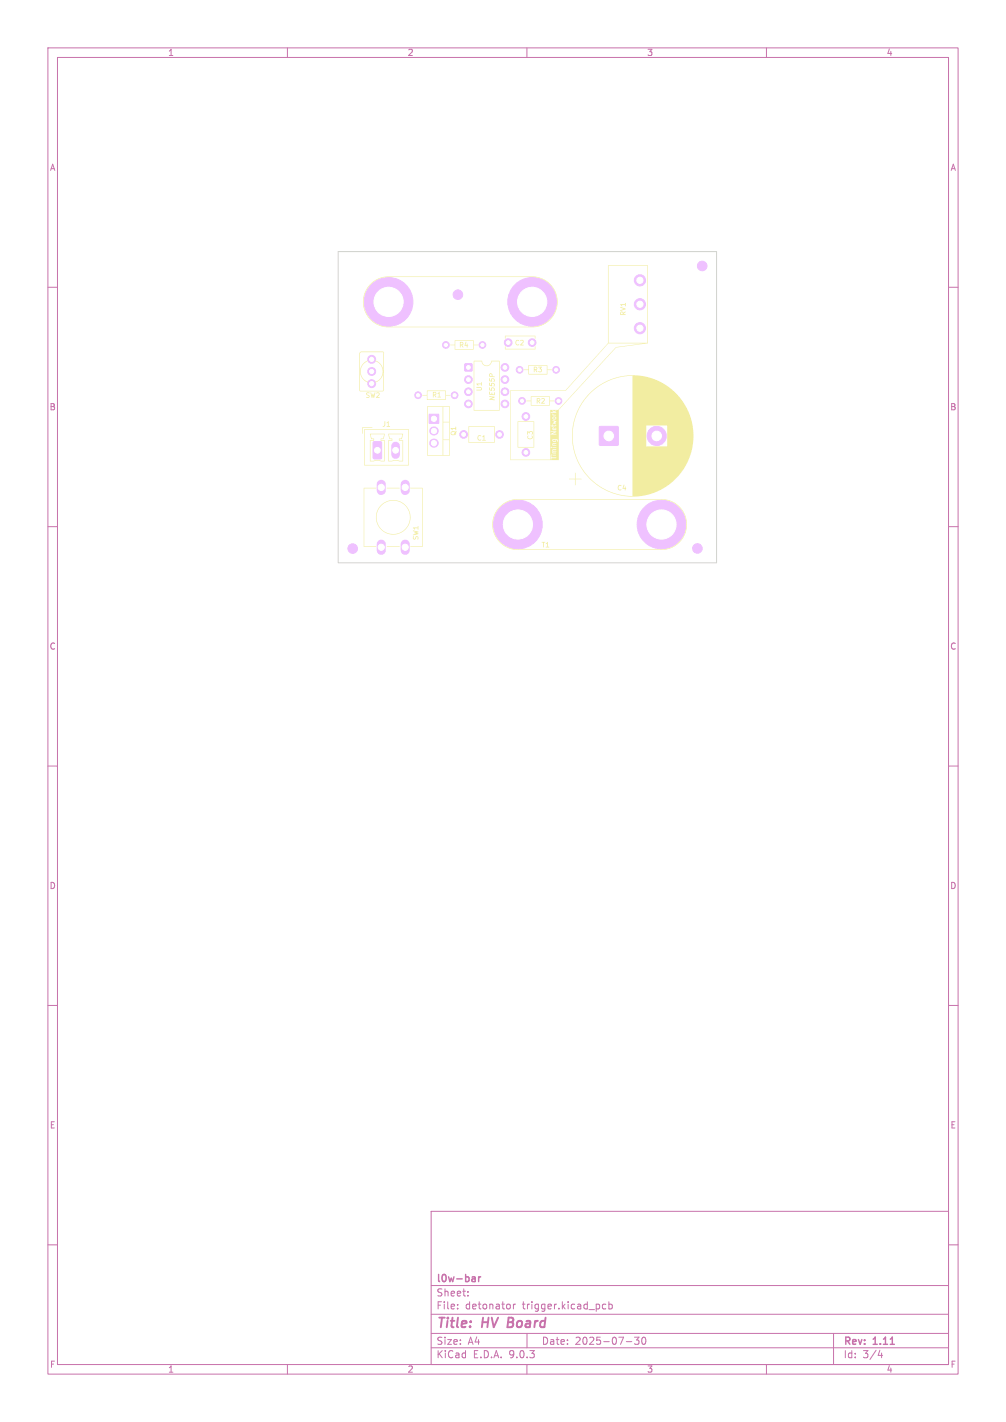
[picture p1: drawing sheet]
<svg xmlns="http://www.w3.org/2000/svg" width="210mm" height="297mm" viewBox="0 0 210 297" stroke-linecap="round" stroke-linejoin="round" font-family="sans-serif">
<defs><g id="words">
<g font-size="2.8" fill="#c872ab">
<text x="91" y="277.9">Title:</text>
<text x="100.7" y="277.9">HV Board</text>
</g>
<g font-size="2.1" fill="#c872ab">
<text x="91" y="268.2">l0w-bar</text>
<text x="91" y="273.7">File:</text>
<text x="91" y="271">Sheet:</text>
<text x="97.1" y="273.7">detonator</text>
<text x="109.1" y="273.7">trigger.kicad_pcb</text>
<text x="91" y="281.1">Size:</text>
<text x="97.7" y="281.1">A4</text>
<text x="113" y="281.1">Date:</text>
<text x="120" y="281.1">2025-07-30</text>
<text x="176" y="281.3">Rev:</text>
<text x="182.4" y="281.3">1.11</text>
<text x="91" y="283.9">KiCad</text>
<text x="98.7" y="283.9">E.D.A.</text>
<text x="106.3" y="283.9">9.0.3</text>
<text x="176" y="283.9">Id:</text>
<text x="180.1" y="283.9">3/4</text>
</g>
<g font-size="1.8" fill="#c872ab">
<text x="35" y="11.9">1</text>
<text x="85" y="11.9">2</text>
<text x="135" y="11.9">3</text>
<text x="185" y="11.9">4</text>
<text x="10.3" y="35.9">A</text>
<text x="198.4" y="35.9">A</text>
<text x="10.3" y="85.9">B</text>
<text x="198.3" y="85.9">B</text>
<text x="10.3" y="135.9">C</text>
<text x="198.3" y="135.9">C</text>
<text x="10.3" y="185.9">D</text>
<text x="198.3" y="185.9">D</text>
<text x="10.3" y="235.9">E</text>
<text x="198.3" y="235.9">E</text>
<text x="10.3" y="285.9">F</text>
<text x="35" y="286.9">1</text>
<text x="85" y="286.9">2</text>
<text x="135" y="286.9">3</text>
<text x="185" y="286.9">4</text>
<text x="198.4" y="285.9">F</text>
</g>
</g></defs>
<g fill="none" stroke="#c872ab" stroke-width=".21">
<path d="M10 10h190v277h-190zM12 12h186v273h-186zM60 10v2M110 10v2M160 10v2M10 60h2M198 60h2M10 110h2M198 110h2M10 160h2M198 160h2M10 210h2"/>
<path d="M198 210h2M90 253h108v32h-108zM10 260h2M90 278.5h108M90 274.5h108M90 268.5h108M95.5 273.2v.2M95.5 272.5v.1M97.7 270.5v.2M97.7 269.8v.1M107.2 272.4v1M107.6 272.4l-.4 .3"/>
<path d="M110 278.5v3M126.5 272.5l-.5-.1-.3 .3 .2 .6h.6M127.1 272.5l.4-.1 .3 .3-.1 .6h-.6M127.1 271.9v1.5M132.5 279.3h.9l-.5 .6 .4 .1v.6l-.2 .2-.6-.2M134.1 279.4l.2-.1a.8 .8 0 0 1 .5 .7 .8 .8 0 0 1-.5 .8l-.2-.2-.1-.4zM174 278.5v6.5M198 260h2M60 285v2M90 281.5h108M110 285v2M130.7 280.2h1.2"/>
<path d="M160 285v2M183.7 282l-.4 1.1h.9M184 282.6v1"/>
</g>
<path d="M99 266.7l.2 .2v.8M99.2 267.6l-.5 .1M99.2 267l-.5 .1M99.9 266.7v1M100.3 266.7l-.4 .3" fill="none" stroke="#c872ab" stroke-width=".3"/>
<g fill="#efc1ff" stroke="#efc1ff" stroke-width=".21">
<path d="M125.2 89.1h3.8v3.9h-3.8z"/>
<path d="M78 92.3h1.4l.3 .1v3.2l-.2 .2-1.4 .1-.2-.2z"/>
<path d="M97.1 76h1.4v1.5h-1.4z"/>
<path d="M89.6 86.5h2v1.9h-2z"/>
<circle cx="95.6" cy="61.6" r="1"/>
<circle cx="94.9" cy="82.6" r=".7"/>
<circle cx="87.3" cy="82.6" r=".7"/>
<circle cx="138.1" cy="109.6" r="5.1"/>
<circle cx="108.1" cy="109.6" r="5.1"/>
<circle cx="93.1" cy="72.1" r=".7"/>
<circle cx="100.7" cy="72.1" r=".7"/>
<circle cx="106.1" cy="71.6" r=".8"/>
<circle cx="111.1" cy="71.6" r=".8"/>
<circle cx="108.5" cy="77.2" r=".7"/>
<circle cx="116.1" cy="77.2" r=".7"/>
<circle cx="73.6" cy="114.6" r="1"/>
<circle cx="137.1" cy="91.1" r="2"/>
<circle cx="77.6" cy="80.1" r=".83"/>
<circle cx="77.6" cy="77.6" r=".83"/>
<circle cx="77.6" cy="75.1" r=".83"/>
<circle cx="116.6" cy="83.7" r=".7"/>
<circle cx="109" cy="83.7" r=".7"/>
<circle cx="96.8" cy="90.7" r=".8"/>
<circle cx="104.3" cy="90.7" r=".8"/>
<circle cx="109.8" cy="87" r=".8"/>
<circle cx="109.8" cy="94.5" r=".8"/>
<circle cx="133.6" cy="58.6" r="1.17"/>
<circle cx="133.6" cy="63.6" r="1.17"/>
<circle cx="133.6" cy="68.6" r="1.17"/>
<circle cx="111.1" cy="63.1" r="5.1"/>
<circle cx="81.1" cy="63.1" r="5.1"/>
<circle cx="97.8" cy="79.3" r=".8"/>
<circle cx="97.8" cy="81.8" r=".8"/>
<circle cx="97.8" cy="84.4" r=".8"/>
<circle cx="105.4" cy="84.4" r=".8"/>
<circle cx="105.4" cy="81.8" r=".8"/>
<circle cx="105.4" cy="79.3" r=".8"/>
<circle cx="105.4" cy="76.7" r=".8"/>
<circle cx="145.6" cy="114.6" r="1"/>
<circle cx="146.6" cy="55.6" r="1"/>
</g>
<path d="M82.6 93.2v1.8" fill="none" stroke="#efc1ff" stroke-width="1.8"/>
<path d="M90.5 90h.1M90.5 92.6h.1M79.6 101.2v1.3M79.6 113.7v1.3M84.6 101.2v1.3M84.6 113.7v1.3" fill="none" stroke="#efc1ff" stroke-width="1.9"/>
<g fill="#f2eda1">
<path d="M114.2 113.2l.2 .1v.9h.2v.1h-.7l.3-.1v-.7h-.3z"/>
<path d="M113.1 113.2l.7 .1h-.3v1l-.1-1h-.3z"/>
<path d="M104.3 105.9a5.3 5.3 0 0 1 3.8-1.7h30a5.3 5.3 0 0 1 5.3 5.4 5.3 5.3 0 0 1-5.3 5.3h-30a5.3 5.3 0 0 1-5.3-5.6h.1a5.2 5.2 0 0 0 5.2 5.4h30a5.2 5.2 0 0 0 5.2-5.2 5.2 5.2 0 0 0-5.2-5.1h-30a5.2 5.2 0 0 0-5.2 4.9 .97 .97 0 0 1 0-1.1l.5-1.2z"/>
<path d="M76 101.9h2.5l-2.5 .1v12.1h2.5v.1h-2.6z"/>
<path d="M80.8 114.1l2.6 .1h-2.6z"/>
<path d="M85.7 101.9h2.6l-.1 12.3h-2.6l2.5-.1v-12.1h-2.4z"/>
<path d="M86.3 112l.2 .5 .3-.5h.4l.1 .2v.5h-.2l.1-.4-.1-.2-.4 .5h-.4l-.1-.2z"/>
<path d="M86.2 110.8l1.1 .2v.2l-.4 .1 .4 .2-1.1 .3v-.1l.7-.2-.4-.2 .4-.2-.7-.2z"/>
<path d="M79.4 105.6a3.6 3.6 0 0 1 5.8 .6 3.6 3.6 0 0 1-2.2 5.4 3.6 3.6 0 0 1-4.5-3.7h.1a3.5 3.5 0 0 0 5 3.3 3.5 3.5 0 0 0 .6-6 3.5 3.5 0 0 0-5.6 2.3v.4h-.1a3.6 3.6 0 0 1 .9-2.3z"/>
<path d="M86.2 110.2h1l.1-.3v.7h-.1v-.3h-.7v.3z"/>
<path d="M129.2 101.3h.4l.1 .2h-.1a.36 .36 0 0 0-.5 .4 .36 .36 0 0 0 .5 .3l.1 .1-.2 .1-.4-.2-.1-.4z"/>
<path d="M130.2 101.2l.2 .1-.3 .6h.3l.1-.3 .2 .4-.2 .4-.1-.3-.4-.1z"/>
<path d="M123.4 81.8a12.7 12.7 0 0 1 19.8 3.2 12.7 12.7 0 0 1-8.2 18.4 12.7 12.7 0 0 1-15.6-12.7h.1v.7a12.6 12.6 0 0 0 12.5 12.2v-10.4h7.3v-4.3h-4.4v4.3h-2.9v-14.7a12.6 12.6 0 0 0-12.5 12.2h-.1a12.7 12.7 0 0 1 4-8.9z"/>
<path d="M80.8 101.9l2.6 .1h-2.6z"/>
<path d="M118.8 100h1.2l.1-1.3v1.3l1.3 .1h-1.3v1.3l-.1-1.3h-1.2z"/>
<path d="M77.2 90.6h3.1l-.2 1.1h-.5v.2l.7 .1v4.3l-.8 .1a1.85 1.85 0 0 0-1.5 0l-.8-.1v-4.2h.1v4.1h.7a1.88 1.88 0 0 1 1.5 0h.7v-4.1l-.7-.1v-.4h.5l.2-.9h-2.8l.2 .9h.5v.4l-.9 .1 .1-.2h.7v-.2h-.5z"/>
<path d="M81.1 90.6h3l-.2 1.1h-.5v.2l.7 .1v4.3l-.8 .1a1.85 1.85 0 0 0-1.5 0l-.8-.1v-4.2h.1v4.1h.7a1.88 1.88 0 0 1 1.6 0h.6v-4.1l-.7-.1v-.4h.5l.2-.9h-2.8l.2 .9h.5v.4l-.9 .1 .1-.2h.7v-.2h-.5z"/>
<path d="M76 89.7l9.3-.1 .1 7.6h-9.4v-.1h9.2v-7.3h-9.1v7.3h-.1z"/>
<path d="M110.2 91l.1 .1a.36 .36 0 0 0 .3 .5 .36 .36 0 0 0 .4-.5v-.1l.2 .1v.4l-.6 .3-.5-.3z"/>
<path d="M110.1 90l.4 .3 .2-.3 .4 .1 .1 .2v.4h-.2v-.5h-.3l-.2 .3-.3-.2v.4l-.1 .1z"/>
<path d="M108.1 88h3.4v5.5l-3.4-.1h3.3v-5.3h-3.2v5.3h-.1z"/>
<path d="M113.1 83.2l.4-.1 .2 .2v.4l-.5 .4h.5v.2h-.7l.6-.8-.2-.2-.4 .1z"/>
<path d="M112.1 83.2l.6 .1 .1 .3-.3 .2 .2 .5-.4-.5h-.1v.5h-.1v-.6l.5-.2v-.2h-.4v.4h-.1z"/>
<path d="M109.9 83.7h.9l.1-.9h3.8l.1 .9 .9 .1h-.9l-.1 .9h-3.8l-.1-.1h3.8v-1.7h-3.7v1.7h-.1v-.8z"/>
<path d="M115.5 91.9h.5v.1l-.4 .1z"/>
<path d="M115.5 89.5l.1 .2-.1-.1z"/>
<path d="M115.5 87.2h.3l.2 .2-.4 .1z"/>
<path d="M129.5 65.2l.4-.1 .2 .2 .5-.2-.5 .5h.5v.2h-1.1v-.4h.1v.2h.4v-.3l-.5 .1z"/>
<path d="M129.5 64.1l1.1 .4-1.1 .4v-.1l.8-.3-.8-.2z"/>
<path d="M129.5 63.6l1-.1 .1-.2v.6l-.1 .1v-.3h-.7v.3z"/>
<path d="M127 55.4h8.3v16.3l-6.7 .9-12 13v10.5h-10l-.1-14.5 .1 14.4h8.3v-.6h.1v.5l.1-.2h1v-.2h-1v-.2l-.2 .1v-.4l.2 .2 .1-.2 .9 .1-1-.2-.2 .1v-1h.4v.7l.8-.1-.6-.1v-.2h.6l-.6-.2v-.2h.6v-.1l-1.2 .2v-.6l.2 .1 .1-.1h.9l-1-.1-.2 .1v-.7h.4l.1 .4 .7-.1-.6-.2v-.1h.6v-.2l-1.2 .2v-.8h.4l.3 .4 .4-.1 .1-.3 .2 .1v.2l.2-.1-.3-.4-1.3 .2v-1.2l1.2 .1v-.2h-.7l.7-.4-1.1-.1v.1h.7l-.8 .5v-1.2h.4l.2 .4h.4l.2-.2-.1-.4-.1 .4-.3-.4-.3 .2h-.4v-.5l.5 .2 .7-.4-.1-.1-.1 .2h-.4l-.1-.2-.1 .2-.4 .1v-1.2l.9 .2-.3 .2 .3 .2-.4 .1v.1l.7-.2-.3-.2 .3-.1v-.1l-.7-.2h-.5v-.5h.4l.3 .3h.3l.2-.2-.2-.4h-.4l-.2 .3h-.4v-.9h.4l.1 .4 .7-.1-.5-.1-.2-.2h-.5v-.3l1.2 .1v-.1h-.3l.3-.3-.4 .2-.3-.3 .2 .4h-.7v-.5h1.6l12.1-13.1 5.8-.8h-7.4l-8.9 9.9-11.5-.1h11.5l8.8-9.9h8.2v-16.1h-8.1v16.1h-.1z"/>
<path d="M89.2 84.9h4.7v10.3l-4.7-.1h4.6v-3.2h-1.3v3.2h-.1v-3.3h1.4v-3.6h-1.3v3.6h-.1v-3.7h1.4v-3.1h-1.3v3.1h-.1v-3.1h-3.1v10.1h-.1z"/>
<path d="M99.8 91l.4-.1 .2 .1-.1 .1a.36 .36 0 0 0-.5 .4 .36 .36 0 0 0 .5 .3l.1 .1-.2 .1-.4-.1-.1-.5z"/>
<path d="M101 90.9h.1v1h.3l-.1 .1h-.6l.3-.1v-.7h-.3z"/>
<path d="M97.8 89h5.4l.1 3.4-5.5 .1v-.1h5.3v-3.3h-5.2v3.3h-.1z"/>
<path d="M94.1 90.2l.4-.1h.8l-.1 .6-.4 .2-.6-.1-.1-.4h.1l.1 .3h.5l.3-.1v-.2l-.3 .3 .2-.4-.5-.1-.4 .2z"/>
<path d="M75.6 89.3h2.1l-2 .1v1.2z"/>
<path d="M94.1 89.4h1l.1-.3v.7h-.1v-.2h-.7v.3z"/>
<path d="M80.3 88h.1v.8l-.2 .3h-.3v-.1l.4-.2z"/>
<path d="M81 88h.1v1h.3v.1h-.7l.3-.1v-.7h-.3z"/>
<path d="M102.1 82.8l1.1 .1v.1l-.7 .4h.7l.1 .2-1.1-.1v-.2l.7-.3-.7-.1z"/>
<path d="M102.2 81.8l.1 .1v.4h.3l.1-.3 .1 .3 .3 .1 .1-.5 .1 .6-1.1-.1z"/>
<path d="M102.2 80.9h.1v.5h.2l.1-.4h.5l.2 .2-.1 .4h-.2l.1-.4-.3-.1-.1 .1v.4l-.5-.1z"/>
<path d="M99.4 80.9l1-.1 .2 .3v.2l-.3 .3h-.8v-.2h.8l.1-.3-.1-.1h-.8z"/>
<path d="M102.2 79.9l.1 .1v.4l.2 .1 .1-.5 .5 .1 .2 .2-.1 .4h-.2l.1-.5-.3-.1-.1 .1v.5l-.5-.1z"/>
<path d="M99.5 80.1h.9l.1-.3 .1 .7h-.2v-.2h-.6v.3z"/>
<path d="M102.2 79h.1v.5h.2l.1-.4h.5l.2 .2-.1 .4h-.2l.1-.4-.3-.1-.1 .1v.4l-.5-.1z"/>
<path d="M102.2 78.1l.5-.1 .1 .6h.4l.1 .2-1.1-.1-.1-.5h.2v.3l.3 .1v-.4h-.5z"/>
<path d="M98.9 75.4l1.7-.1a1 1 0 0 0 1 1.1 1 1 0 0 0 1-1.1l1.7 .1v10.3h-5.4v-.1h5.3v-10.1h-1.5a1.06 1.06 0 0 1-1.1 1 1.06 1.06 0 0 1-1.1-1h-1.5v10.1h-.1z"/>
<path d="M91.6 81.9h.2v1h.2v.1h-.7l.3-.1v-.7h-.3z"/>
<path d="M90.4 81.9l.6 .1 .1 .3-.3 .2 .2 .5-.4-.5h-.1v.5h-.1v-.6l.5-.1v-.2l-.4-.1v.4h-.1z"/>
<path d="M88.2 82.5h.9l.1-.9h3.8l.1 .9 .9 .1h-.9l-.1 .9h-3.8l-.1-.1h3.8v-1.7h-3.7v1.7h-.1v-.8h-.9z"/>
<path d="M76.6 82l.6 .1-.6 .1 .6 .5-.3 .4-.5-.1 .6-.2-.5-.4z"/>
<path d="M78.6 82h.4l.2 .1v.4l-.4 .5h.4v.1h-.7l.6-.8-.1-.2-.4 .1z"/>
<path d="M77.4 82h.1l.2 .7 .1-.5 .2 .5 .2-.7h.1l-.2 1.1-.3-.5-.1 .5h-.1z"/>
<path d="M75.8 76l.6-.5 .4-.2v.1a2.31 2.31 0 0 0-1.5 2.2 2.31 2.31 0 0 0 1.5 2.2v.1a2.43 2.43 0 0 1-1-3.9z"/>
<path d="M78.4 75.3a2.43 2.43 0 0 1 1.6 2.3 2.43 2.43 0 0 1-1.6 2.3l-.1-.1a2.31 2.31 0 0 0 1.6-2.2 2.31 2.31 0 0 0-1.6-2.2z"/>
<path d="M75.2 73.6l.3-.2h4.4l.2 .2 .1 7.8-.2 .3-4.8 .1-.1-.2-.1-.1 .3 .1h4.5l.2-.2v-7.8h-4.6l-.3 .2v7.6l-.1 .1v-7.6z"/>
<path d="M112.4 76.6h.7l-.2 .4 .2 .2-.1 .5h-.4l-.2-.1v-.1l.4 .1 .2-.1-.1-.3-.3-.1 .3-.3-.5-.1z"/>
<path d="M111.5 76.6l.6 .1 .1 .3-.3 .3 .2 .4-.4-.4h-.1v.4h-.1l-.1-.6 .6-.1-.1-.2h-.3v.3h-.2z"/>
<path d="M109.4 77.2h.9l.1-.9h3.8l.1 .9 .9 .1h-.9l-.1 .9h-3.8l-.1-.1h3.8v-1.7h-3.7v1.7h-.1v-.8z"/>
<path d="M96 71.4l.7 .2v.3l-.2 .2 .2 .5-.4-.5h-.1v.4h-.2v-.6l.6-.1-.1-.2h-.3v.3h-.2z"/>
<path d="M97.2 71.4l.2 .1-.2 .6h.2l.1-.3 .2 .3-.2 .5-.1-.4h-.4z"/>
<path d="M94 72h.9l.1-.9h3.8l.1 .9 .9 .1h-.9l-.1 .9h-3.8l-.1-.1h3.9v-1.7h-3.8v1.7h-.1v-.8z"/>
<path d="M105.4 72.4h.1v.5h6.1l.1-.6 .1 .6-6.3 .1z"/>
<path d="M107.7 71.2l.4-.2 .3 .1-.2 .1a.36 .36 0 0 0-.5 .4 .36 .36 0 0 0 .5 .3l.2 .1-.3 .1-.4-.1-.1-.5z"/>
<path d="M108.6 71.1l.5-.1 .2 .1v.4l-.5 .5h.5v.1h-.7l.6-.8-.2-.2-.3 .1z"/>
<path d="M105.4 70.1h6.3l.1 .6h-.1l-.1-.5h-6.1l-.1 .6z"/>
<path d="M77.3 59.4a5.3 5.3 0 0 1 3.8-1.7h30a5.3 5.3 0 0 1 5.3 5.4 5.3 5.3 0 0 1-5.3 5.3h-30a5.3 5.3 0 0 1-5.3-5.6h.1a5.2 5.2 0 0 0 5.2 5.4h30a5.2 5.2 0 0 0 5.2-5.2 5.2 5.2 0 0 0-5.2-5.1h-30a5.2 5.2 0 0 0-5.2 4.9 .97 .97 0 0 1 0-1.1l.5-1.2z"/>
</g>
<path d="M70.6 52.6h79v65h-79z" fill="none" stroke="#d0d2cd" stroke-width=".21"/>
<g fill="#fff" stroke="#fff" stroke-width=".21">
<circle cx="94.9" cy="82.6" r=".35"/>
<circle cx="87.3" cy="82.6" r=".35"/>
<circle cx="138.1" cy="109.6" r="3"/>
<circle cx="108.1" cy="109.6" r="3"/>
<circle cx="93.1" cy="72.1" r=".35"/>
<circle cx="100.7" cy="72.1" r=".35"/>
<circle cx="106.1" cy="71.6" r=".4"/>
<circle cx="111.1" cy="71.6" r=".4"/>
<circle cx="108.5" cy="77.2" r=".35"/>
<circle cx="116.1" cy="77.2" r=".35"/>
<circle cx="127.1" cy="91.1" r="1"/>
<circle cx="137.1" cy="91.1" r="1"/>
<circle cx="77.6" cy="80.1" r=".44"/>
<circle cx="77.6" cy="77.6" r=".44"/>
<circle cx="77.6" cy="75.1" r=".44"/>
<circle cx="116.6" cy="83.7" r=".35"/>
<circle cx="109" cy="83.7" r=".35"/>
<circle cx="96.8" cy="90.7" r=".4"/>
<circle cx="104.3" cy="90.7" r=".4"/>
<circle cx="78.8" cy="94.1" r=".6"/>
<circle cx="82.6" cy="94.1" r=".6"/>
<circle cx="109.8" cy="87" r=".4"/>
<circle cx="109.8" cy="94.5" r=".4"/>
<circle cx="84.6" cy="101.8" r=".65"/>
<circle cx="84.6" cy="114.3" r=".65"/>
<circle cx="79.6" cy="101.8" r=".65"/>
<circle cx="79.6" cy="114.3" r=".65"/>
<circle cx="133.6" cy="58.6" r=".65"/>
<circle cx="133.6" cy="63.6" r=".65"/>
<circle cx="133.6" cy="68.6" r=".65"/>
<circle cx="111.1" cy="63.1" r="3"/>
<circle cx="81.1" cy="63.1" r="3"/>
<circle cx="97.8" cy="76.7" r=".4"/>
<circle cx="97.8" cy="79.3" r=".4"/>
<circle cx="97.8" cy="81.8" r=".4"/>
<circle cx="97.8" cy="84.4" r=".4"/>
<circle cx="105.4" cy="84.4" r=".4"/>
<circle cx="105.4" cy="81.8" r=".4"/>
<circle cx="105.4" cy="79.3" r=".4"/>
<circle cx="105.4" cy="76.7" r=".4"/>
<circle cx="90.6" cy="87.5" r=".55"/>
<circle cx="90.6" cy="90" r=".55"/>
<circle cx="90.6" cy="92.6" r=".55"/>
</g>
<use href="#words"/>
</svg>
